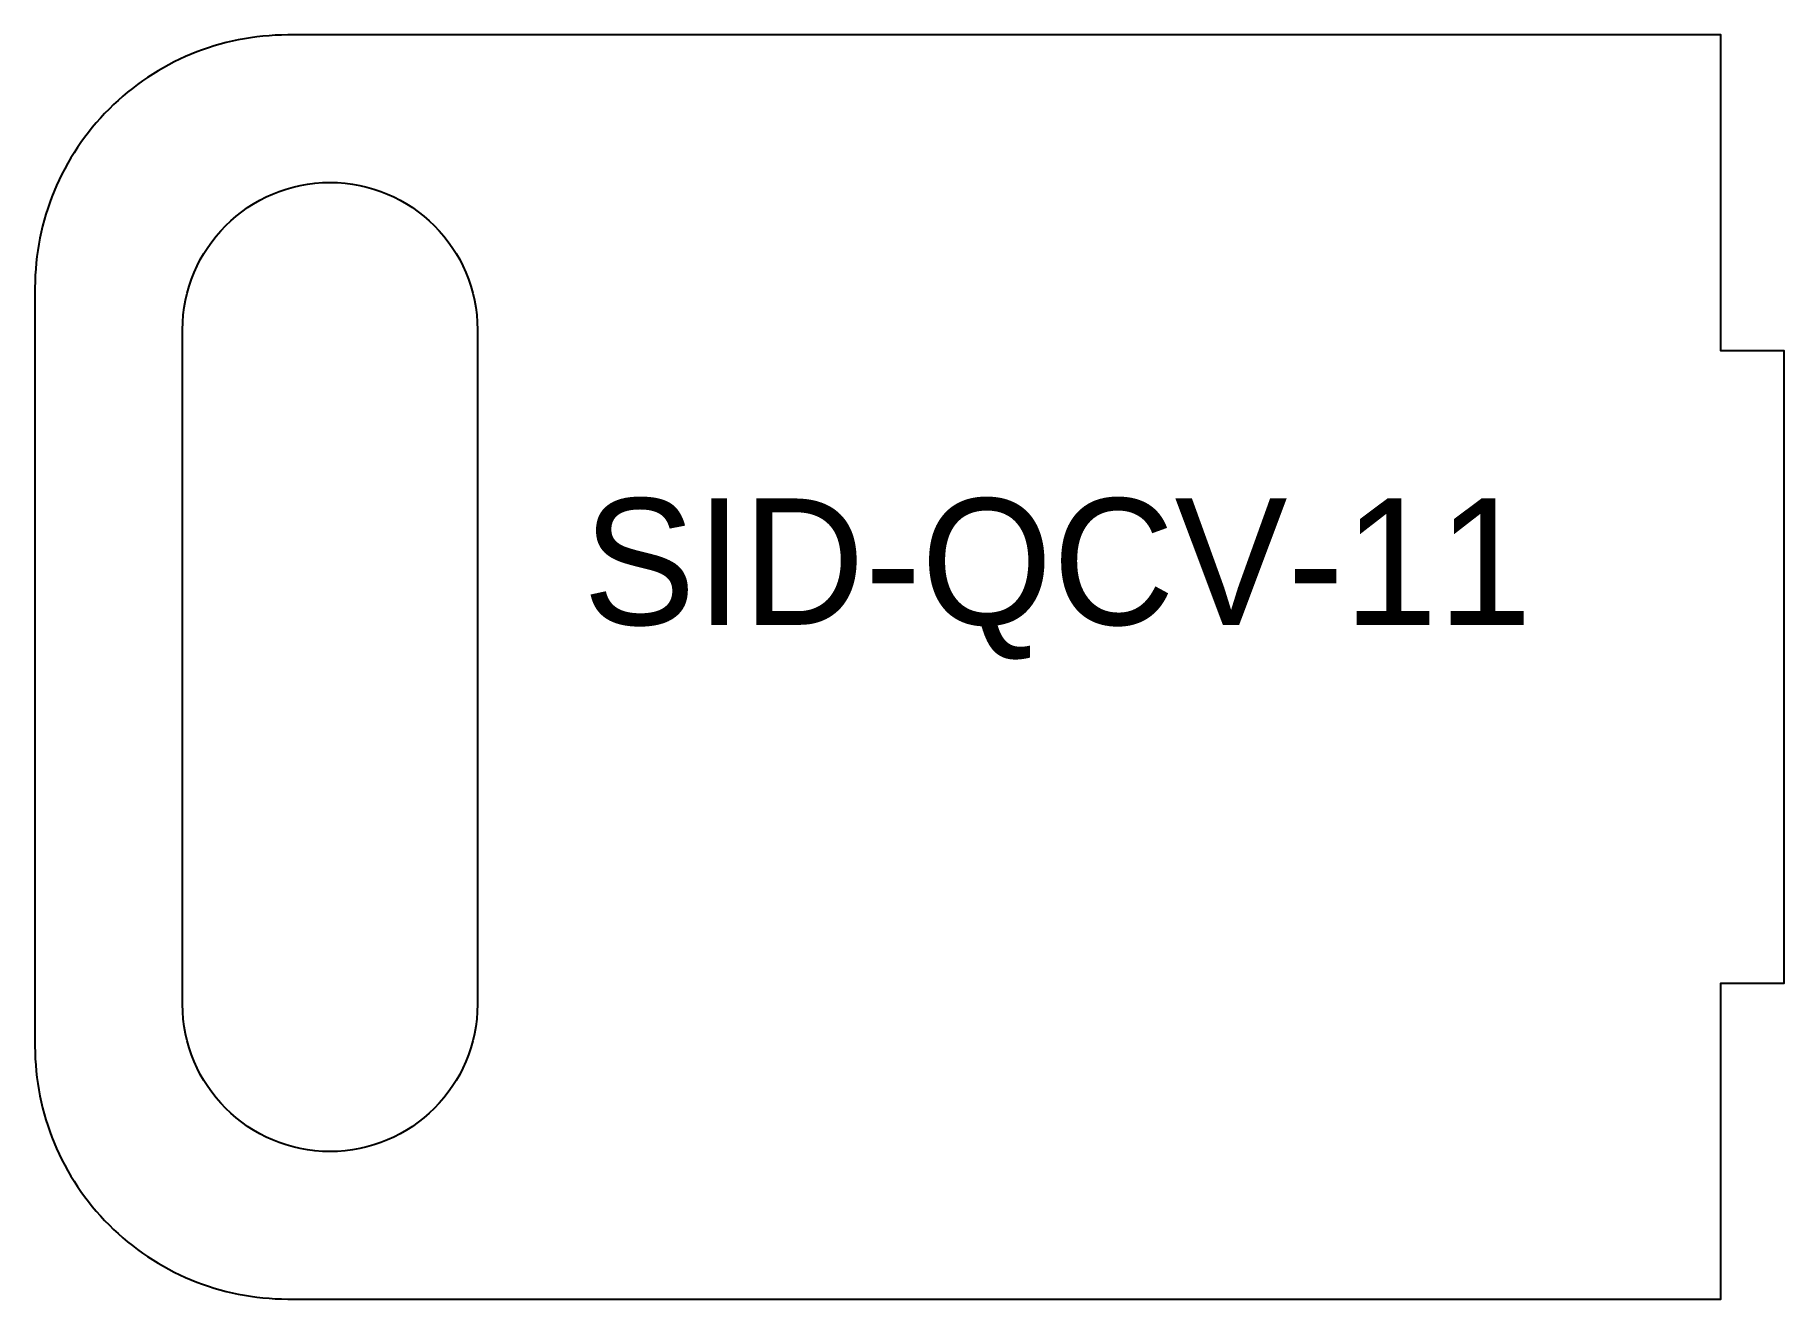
# Model space of a CAD drawing. Header units: millimetres. Extents: x -6 to 35.5, y 0 to 30.
import ezdxf

# ---------------------------------------------------------------- set-up
doc = ezdxf.new("R2010")
doc.units = ezdxf.units.MM

msp = doc.modelspace()

# ---------------------------------------------------------------- linework, layer by layer
for points in [[(-6, 6, 0.414214), (0, 0), (34, 0), (34, 7.5), (35.5, 7.5), (35.5, 22.5), (34, 22.5), (34, 30), (0, 30, 0.414214), (-6, 24)], [(-2.5, 23, -1), (4.5, 23), (4.5, 7, -1), (-2.5, 7)]]:
    msp.add_lwpolyline(points, format="xyb", close=True)

# ---------------------------------------------------------------- texts
at = {"insert": (7, 19), "char_height": 3, "attachment_point": 1}
msp.add_mtext_dynamic_manual_height_columns('SID-QCV-11', width=14, gutter_width=1, heights=[0], dxfattribs=at)

doc.saveas('drawing.dxf')
